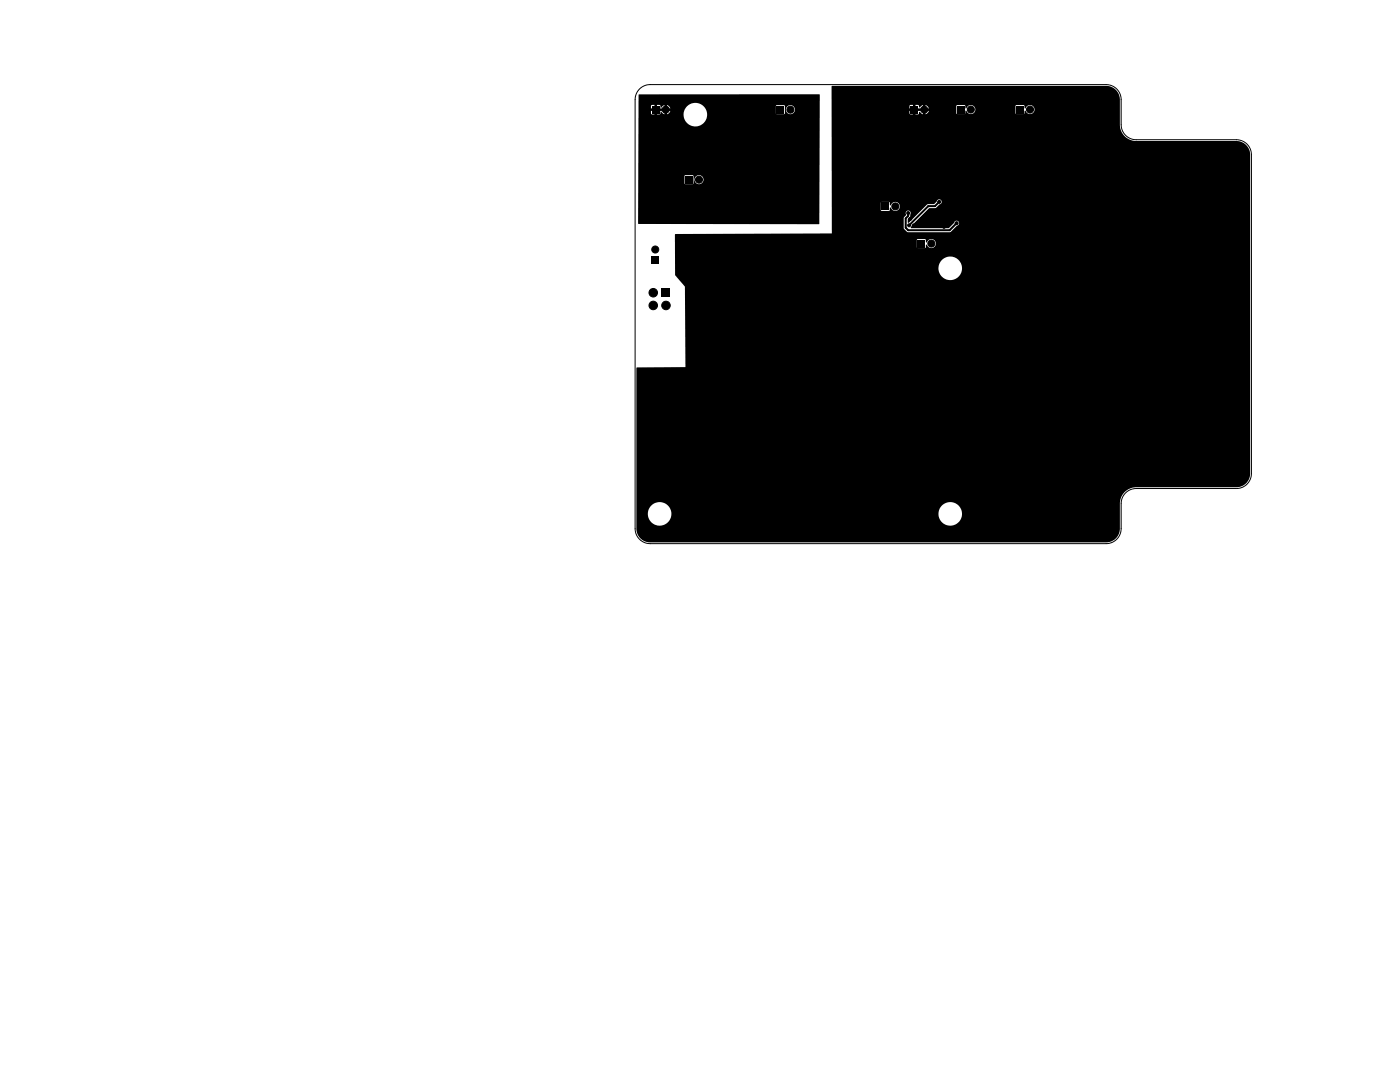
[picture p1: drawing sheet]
<svg xmlns="http://www.w3.org/2000/svg" width="279mm" height="216mm" viewBox="0 0 279 216" stroke-linecap="round" stroke-linejoin="round" font-family="sans-serif">
<g fill="#000">
<path d="M127.5 18.9h36.1l-.2 25.8h-36v-9.6h9.2v1.5l.2 .2 1.5-.1 .1-.1v-.8h.2a.9 .9 0 0 0 1.2 .9 .9 .9 0 0 0 .3-1.5 .9 .9 0 0 0-1.5 .4v.2h-.2v-.7l-.2-.2h-1.4l-.2 .2h-9.2v-13.9h2.5v.4h.6v.5h-.6v.6l.2 .1h.5v-.5h.5v.5h.6l.2-.6 .7 .6v-.5h.5v.5l3.3-.1a2.35 2.35 0 0 0 3.2 2.4 2.35 2.35 0 0 0 .8-3.9h14.4v1.4l.2 .2h1.5l.1-.2v-.8h.2a.9 .9 0 0 0 1.3 .9 .9 .9 0 0 0 .3-1.5 .9 .9 0 0 0-1.5 .4l-.1 .2h-.2v-.7l-.1-.1h-1.5l-.2 .2h-14.4a2.35 2.35 0 0 0-2.5-.5 2.35 2.35 0 0 0-1.5 2h-3.1l.5-.6h-.6v-.5h.6l-.3-.5-.4-.1v.5h-.5v-.5l-.7 .5-.1-.4-.2-.2h-.5v.6h-.5v-.6h-.5l-.2 .3h-2.5zM134.7 46.7l31.3-.1v-3.1h14.4v2.1l.8 .7h8.4l1.3-1.2a.52 .52 0 0 0 .5-.6 .52 .52 0 0 0-.5-.5 .52 .52 0 0 0-.5 .5l-1.1 1h-7.5l.2-.5 3.4-3.4 1.3-.1 .8-.7a.52 .52 0 0 0 .4-.6 .52 .52 0 0 0-.5-.4 .52 .52 0 0 0-.5 .4l-.5 .5-1.4 .1-3.7 3.7-.1-.2v-.5l.4-.6a.99 .99 0 0 0-.2-1.2 .59 .59 0 0 0-.6 .9l-.4 .6h-14.4v-3h9.8v1.4l.1 .2h1.6l.1-.6h.2a.93 .93 0 0 0 1.5 .3 .93 .93 0 0 0-.2-1.5 .93 .93 0 0 0-1.3 .7l-.2-.1v-.5l-.2-.1h-1.4l-.2 .2h-9.8v-19.3h15.5v.4h.4l.1 .2v.3h-.5v.6l.2 .1h.5v-.4l.1-.1 .4 .1v.4h.5l.3-.5 .7 .5v-.4l.4-.1 .1 .5 .2-.1 .5-.6h-.5v-.4l.5-.1-.3-.5h5.7v1.5l.2 .2 1.5-.1 .2-.6h.2a.9 .9 0 0 0 1.4 .5 .9 .9 0 0 0 0-1.5h8.4v1.5l.1 .2 1.5-.1 .2-.6h.2a.93 .93 0 0 0 1.5 .4 .93 .93 0 0 0-.2-1.5 .93 .93 0 0 0-1.3 .6h-.2v-.5l-.2-.1h-1.5l-.1 .1h-8.4a1.02 1.02 0 0 0-1.5 .5h-.1l-.1-.5-.1-.1h-1.5l-.2 .1h-5.7l-.4-.1v.4h-.1h-.4v-.4l-.7 .4-.1-.3-.2-.2h-.5v.4l-.1 .1h-.4v-.5h-.5l-.2 .3h-15.5v-4l.1-.1h55l.6 .2 .8 .4 .6 .7 .2 .6 .2 .9v4.9a3.2 3.2 0 0 0 1.2 2.6l.9 .5 1 .2h20.5l.9 .3 .9 .8 .4 .8 .2 .9v63.6l-.2 .9-.2 .6-.6 .6-.8 .5-.7 .1h-20.2a3.2 3.2 0 0 0-3.3 3.1v5.2l-.2 .9-.4 .8-.4 .4-.8 .5-.9 .1h-91.3l-.9-.2-.8-.6-.6-1-.2-.9v-3.1h2.3v.3a2.36 2.36 0 0 0 2.5 2.2 2.36 2.36 0 0 0 2.2-2.5h53.3v.3a2.36 2.36 0 0 0 3.6 1.9 2.36 2.36 0 0 0 0-4.1 2.36 2.36 0 0 0-3.6 1.9h-53.3v-.3a2.36 2.36 0 0 0-2.5-1.9 2.36 2.36 0 0 0-2.2 2.2h-2.3v-28.9l.1-.2h9.7l-.1-16.1-1.9-2.3-.1-1.5h52.6a2.36 2.36 0 0 0 3.3 2.3 2.36 2.36 0 0 0 .5-4 2.36 2.36 0 0 0-3.8 1.4v.3h-52.6v-5.5h48.3v1.4l.1 .2h1.6l.1-.6h.2a.93 .93 0 0 0 1.5 .3 .93 .93 0 0 0-.2-1.5 .93 .93 0 0 0-1.3 .7h-.2v-.6l-.2-.1h-1.4l-.2 .2h-48.3zM130.2 21.2h1.4v1.4h-1.4zM131.2 21.6h1.3v.5h-1.3zM136.8 35.2h1.4v1.4h-1.4zM155 21.2h1.4v1.4h-1.4zM181.8 21.2h1.4v1.4h-1.4zM182.9 21.7h1.1v.3l-1.1 .1zM191.1 21.2h1.4v1.4h-1.4zM202.9 21.2h1.4v1.4h-1.4zM130.1 51.1h1.4v1.4h-1.4zM132.1 57.6h1.7v1.7h-1.7z"/>
<path d="M176 40.5h1.4v1.4h-1.4zM183.2 47.9h1.4v1.4h-1.4z"/>
</g>
<g fill="#000" stroke="#000" stroke-width=".2">
<circle cx="144.1" cy="19.6" r=".5"/>
<circle cx="171.2" cy="19.5" r=".5"/>
<circle cx="199.9" cy="19.9" r=".5"/>
<circle cx="128.3" cy="20.1" r=".5"/>
<circle cx="128.5" cy="38" r=".5"/>
<circle cx="128.5" cy="29.6" r=".5"/>
<circle cx="131.9" cy="39.2" r=".5"/>
<circle cx="132.9" cy="21.9" r=".7"/>
<circle cx="133.3" cy="32.8" r=".5"/>
<circle cx="137.3" cy="37.8" r=".5"/>
<circle cx="137.4" cy="32.8" r=".5"/>
<circle cx="137.7" cy="39.2" r=".5"/>
<circle cx="139.5" cy="35.8" r=".7"/>
<circle cx="145.8" cy="29.2" r=".3"/>
<circle cx="145.8" cy="30.5" r=".3"/>
<circle cx="146.9" cy="37.9" r=".3"/>
<circle cx="148" cy="29.1" r=".3"/>
<circle cx="148" cy="30.5" r=".3"/>
<circle cx="148.7" cy="35.4" r=".3"/>
<circle cx="148.7" cy="36.2" r=".3"/>
<circle cx="149.1" cy="34.8" r=".3"/>
<circle cx="149.5" cy="36.2" r=".3"/>
<circle cx="149.5" cy="35.4" r=".3"/>
<circle cx="150.6" cy="30.9" r=".3"/>
<circle cx="150.7" cy="32.1" r=".3"/>
<circle cx="151.4" cy="31.6" r=".3"/>
<circle cx="151.5" cy="32.5" r=".3"/>
<circle cx="152.1" cy="30.9" r=".3"/>
<circle cx="152.2" cy="32" r=".3"/>
<circle cx="152.8" cy="28.8" r=".3"/>
<circle cx="153.2" cy="37.5" r=".5"/>
<circle cx="153.3" cy="29.2" r=".3"/>
<circle cx="154" cy="28.7" r=".3"/>
<circle cx="154.6" cy="29.2" r=".3"/>
<circle cx="155.2" cy="31.2" r=".3"/>
<circle cx="155.2" cy="28.8" r=".3"/>
<circle cx="155.9" cy="39.3" r=".5"/>
<circle cx="157.7" cy="21.9" r=".7"/>
<circle cx="160.5" cy="23.8" r=".5"/>
<circle cx="169" cy="23.8" r=".5"/>
<circle cx="172.5" cy="25.7" r=".5"/>
<circle cx="174.5" cy="25.7" r=".5"/>
<circle cx="175.3" cy="27.4" r=".5"/>
<circle cx="182" cy="28.4" r=".5"/>
<circle cx="183" cy="38.7" r=".3"/>
<circle cx="184.5" cy="21.9" r=".7"/>
<circle cx="185.7" cy="38.3" r=".3"/>
<circle cx="185.9" cy="30.1" r=".5"/>
<circle cx="186.8" cy="33" r=".5"/>
<circle cx="187.8" cy="38.8" r=".5"/>
<circle cx="189.1" cy="36.6" r=".5"/>
<circle cx="192" cy="32.7" r=".5"/>
<circle cx="192.3" cy="39.4" r=".5"/>
<circle cx="193.7" cy="21.9" r=".7"/>
<circle cx="195.2" cy="32.7" r=".5"/>
<circle cx="197.1" cy="26" r=".5"/>
<circle cx="199.4" cy="28.1" r=".5"/>
<circle cx="205.6" cy="21.9" r=".7"/>
<circle cx="216.1" cy="22.9" r="2.7"/>
<circle cx="216.1" cy="22.9" r="1.55"/>
<circle cx="227.3" cy="31.1" r=".5"/>
<circle cx="130.4" cy="58.4" r=".85"/>
<circle cx="130.8" cy="49.8" r=".7"/>
<circle cx="131.8" cy="43.2" r=".5"/>
<circle cx="136.3" cy="48.2" r=".5"/>
<circle cx="137.7" cy="44" r=".5"/>
<circle cx="139.6" cy="41" r=".5"/>
<circle cx="142.5" cy="40.3" r=".5"/>
<circle cx="142.7" cy="44.1" r=".5"/>
<circle cx="143.1" cy="48.1" r=".5"/>
<circle cx="144.3" cy="43.2" r=".5"/>
<circle cx="147" cy="40" r=".5"/>
<circle cx="150.2" cy="40.3" r=".3"/>
<circle cx="150.8" cy="47.9" r=".5"/>
<circle cx="155.4" cy="43.2" r=".5"/>
<circle cx="155.5" cy="41.7" r=".5"/>
<circle cx="157.5" cy="41.7" r=".5"/>
<circle cx="160.8" cy="41" r=".5"/>
<circle cx="164.3" cy="48" r=".5"/>
<circle cx="168.8" cy="41" r=".5"/>
<circle cx="170.4" cy="44" r=".5"/>
<circle cx="172.8" cy="45.4" r=".5"/>
<circle cx="175.6" cy="46.4" r=".5"/>
<circle cx="175.8" cy="47.9" r=".5"/>
<circle cx="178.7" cy="41.2" r=".7"/>
<circle cx="181.3" cy="42.5" r=".3"/>
<circle cx="181.4" cy="45" r=".3"/>
<circle cx="181.6" cy="43.7" r=".3"/>
<circle cx="182.4" cy="45" r=".3"/>
<circle cx="183" cy="41.3" r=".3"/>
<circle cx="185.8" cy="42.4" r=".3"/>
<circle cx="185.9" cy="48.6" r=".7"/>
<circle cx="187.4" cy="40.3" r=".3"/>
<circle cx="188.4" cy="45.3" r=".3"/>
<circle cx="190.9" cy="44.5" r=".3"/>
<circle cx="193.6" cy="45.6" r=".5"/>
<circle cx="194.6" cy="41.1" r=".5"/>
<circle cx="130.4" cy="60.9" r=".85"/>
<circle cx="132.9" cy="60.9" r=".85"/>
<circle cx="138.2" cy="65.8" r=".5"/>
<circle cx="128.1" cy="83.2" r=".5"/>
<circle cx="227.8" cy="94.6" r=".5"/>
<circle cx="128.9" cy="105.7" r=".5"/>
<circle cx="160" cy="105.1" r=".5"/>
<circle cx="199.6" cy="104.8" r=".5"/>
<circle cx="216.6" cy="102.5" r="2.7"/>
<circle cx="216.6" cy="102.5" r="1.55"/>
</g>
<path d="M181.2 42.5v.6l-.4 .5v1.8l.4 .5h8.3l1.4-1.4M187.4 40.3l-.8 .8h-1.3l-3.9 3.9" fill="none" stroke="#000" stroke-width=".4"/>
<path d="M127.6 17.8a3 3 0 0 1 2.2-.9h90.9a3 3 0 0 1 3.1 3v5a3 3 0 0 0 3 3h20a3 3 0 0 1 3 3v63.6a3 3 0 0 1-3 3h-20a3 3 0 0 0-3 3v5a3 3 0 0 1-3.1 3h-90.9a3 3 0 0 1-3.1-3l.1-85.6a3 3 0 0 1 .8-2.1z" fill="none" stroke="#000" stroke-width=".2"/>
</svg>
